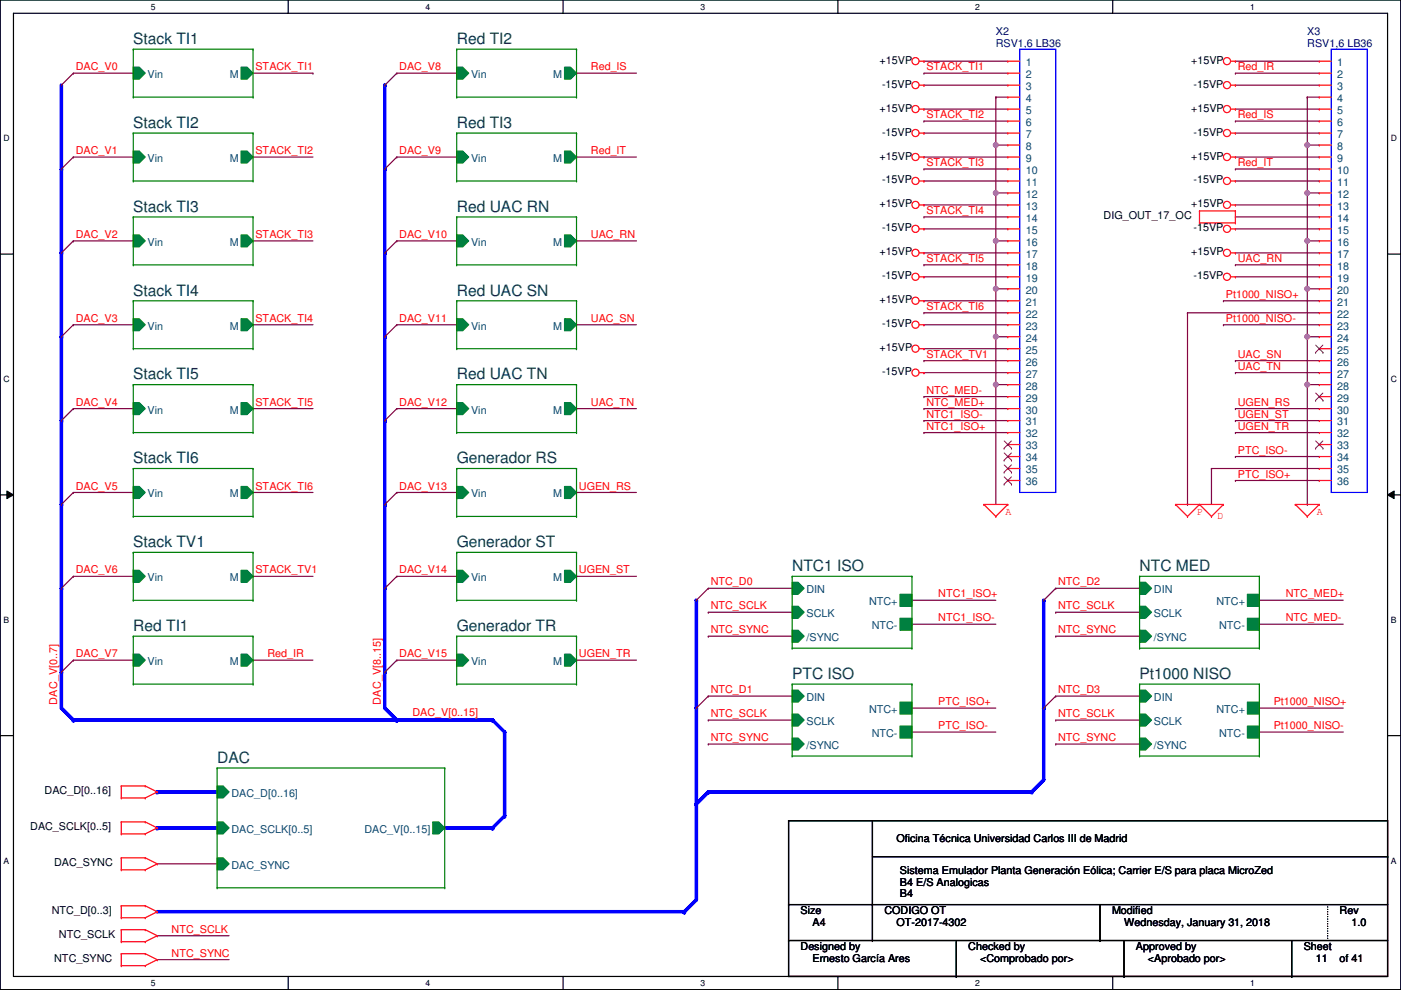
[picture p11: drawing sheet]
<svg xmlns="http://www.w3.org/2000/svg" width="297mm" height="210mm" viewBox="0 0 297 210" stroke-linecap="round" stroke-linejoin="round" font-family="sans-serif">
<defs><g id="words">
<g font-size="3.3" fill="#004040">
<text x="28.3" y="9.3">Stack TI1</text>
<text x="96.8" y="9.3">Red TI2</text>
<text x="28.3" y="27.1">Stack TI2</text>
<text x="96.8" y="27.1">Red TI3</text>
<text x="28.3" y="44.9">Stack TI3</text>
<text x="96.8" y="44.9">Red UAC RN</text>
<text x="28.3" y="62.7">Stack TI4</text>
<text x="96.8" y="62.7">Red UAC SN</text>
<text x="28.3" y="80.5">Stack TI5</text>
<text x="96.8" y="80.5">Red UAC TN</text>
<text x="28.3" y="98.2">Stack TI6</text>
<text x="96.8" y="98.2">Generador RS</text>
<text x="28.3" y="116">Stack TV1</text>
<text x="96.8" y="116">Generador ST</text>
<text x="168" y="121.1">NTC1 ISO</text>
<text x="241.6" y="121.1">NTC MED</text>
<text x="28.3" y="133.8">Red TI1</text>
<text x="96.8" y="133.8">Generador TR</text>
<text x="168" y="144">PTC ISO</text>
<text x="241.6" y="144">Pt1000 NISO</text>
<text x="46" y="161.7">DAC</text>
</g>
<g font-size="2.3" fill="#000080">
<text x="211.1" y="7.4">X2</text>
<text x="211.1" y="9.9">RSV1,6 LB36</text>
<text x="277.2" y="7.4">X3</text>
<text x="277.2" y="9.9">RSV1,6 LB36</text>
</g>
<g font-size="2.3" fill="#f00">
<text x="16.1" y="14.9">DAC_V0</text>
<text x="54.2" y="14.9">STACK_TI1</text>
<text x="84.6" y="14.9">DAC_V8</text>
<text x="125.3" y="14.9">Red_IS</text>
<text x="196.4" y="14.9">STACK_TI1</text>
<text x="262.4" y="14.9">Red_IR</text>
<text x="196.4" y="25.1">STACK_TI2</text>
<text x="262.4" y="25.1">Red_IS</text>
<text x="16.1" y="32.7">DAC_V1</text>
<text x="54.2" y="32.7">STACK_TI2</text>
<text x="84.6" y="32.7">DAC_V9</text>
<text x="125.3" y="32.7">Red_IT</text>
<text x="196.4" y="35.2">STACK_TI3</text>
<text x="262.4" y="35.2">Red_IT</text>
<text x="196.4" y="45.4">STACK_TI4</text>
<text x="16.1" y="50.5">DAC_V2</text>
<text x="54.2" y="50.5">STACK_TI3</text>
<text x="84.6" y="50.5">DAC_V10</text>
<text x="125.3" y="50.5">UAC_RN</text>
<text x="196.4" y="55.5">STACK_TI5</text>
<text x="262.4" y="55.5">UAC_RN</text>
<text x="196.4" y="65.7">STACK_TI6</text>
<text x="259.9" y="63.2">Pt1000_NISO+</text>
<text x="16.1" y="68.2">DAC_V3</text>
<text x="54.2" y="68.2">STACK_TI4</text>
<text x="84.6" y="68.2">DAC_V11</text>
<text x="125.3" y="68.2">UAC_SN</text>
<text x="259.9" y="68.2">Pt1000_NISO-</text>
<text x="196.4" y="75.9">STACK_TV1</text>
<text x="262.4" y="75.9">UAC_SN</text>
<text x="196.4" y="83.5">NTC_MED-</text>
<text x="262.4" y="78.4">UAC_TN</text>
<text x="16.1" y="86">DAC_V4</text>
<text x="54.2" y="86">STACK_TI5</text>
<text x="84.6" y="86">DAC_V12</text>
<text x="125.3" y="86">UAC_TN</text>
<text x="196.4" y="86">NTC_MED+</text>
<text x="196.4" y="88.6">NTC1_ISO-</text>
<text x="262.4" y="88.6">UGEN_ST</text>
<text x="262.4" y="86">UGEN_RS</text>
<text x="196.4" y="91.1">NTC1_ISO+</text>
<text x="262.4" y="91.1">UGEN_TR</text>
<text x="262.4" y="101.3">PTC_ISO+</text>
<text x="262.4" y="96.2">PTC_ISO-</text>
<text x="16.1" y="103.8">DAC_V5</text>
<text x="54.2" y="103.8">STACK_TI6</text>
<text x="84.6" y="103.8">DAC_V13</text>
<text x="122.7" y="103.8">UGEN_RS</text>
<text x="213.2" y="109.3">A</text>
<text x="253.8" y="109.3">P</text>
<text x="258.1" y="110">D</text>
<text x="279.2" y="109.3">A</text>
<text x="16.1" y="121.6">DAC_V6</text>
<text x="54.2" y="121.6">STACK_TV1</text>
<text x="84.6" y="121.6">DAC_V14</text>
<text x="122.7" y="121.6">UGEN_ST</text>
<text x="150.7" y="124.1">NTC_D0</text>
<text x="224.3" y="124.1">NTC_D2</text>
<text x="150.7" y="129.2">NTC_SCLK</text>
<text x="198.9" y="126.7">NTC1_ISO+</text>
<text x="198.9" y="131.7">NTC1_ISO-</text>
<text x="224.3" y="129.2">NTC_SCLK</text>
<text x="272.6" y="126.7">NTC_MED+</text>
<text x="272.6" y="131.7">NTC_MED-</text>
<text x="150.7" y="134.3">NTC_SYNC</text>
<text x="224.3" y="134.3">NTC_SYNC</text>
<text x="16.1" y="139.4">DAC_V7</text>
<text x="56.7" y="139.4">Red_IR</text>
<text x="84.6" y="139.4">DAC_V15</text>
<text x="122.7" y="139.4">UGEN_TR</text>
<text x="12.1" y="149.4" transform="rotate(-90 12.1 149.4)">DAC_V[0..7]</text>
<text x="80.7" y="149.4" transform="rotate(-90 80.7 149.4)">DAC_V[8..15]</text>
<text x="150.7" y="147">NTC_D1</text>
<text x="198.9" y="149.5">PTC_ISO+</text>
<text x="224.3" y="147">NTC_D3</text>
<text x="270.1" y="149.5">Pt1000_NISO+</text>
<text x="87.4" y="151.8">DAC_V[0..15]</text>
<text x="150.7" y="152.1">NTC_SCLK</text>
<text x="198.9" y="154.6">PTC_ISO-</text>
<text x="224.3" y="152.1">NTC_SCLK</text>
<text x="270.1" y="154.6">Pt1000_NISO-</text>
<text x="150.7" y="157.1">NTC_SYNC</text>
<text x="224.3" y="157.1">NTC_SYNC</text>
<text x="36.4" y="197.8">NTC_SCLK</text>
<text x="36.4" y="202.9">NTC_SYNC</text>
</g>
<g font-size="2.3" fill="#004080">
<text x="31.3" y="16.6">Vin</text>
<text x="48.7" y="16.6">M</text>
<text x="99.9" y="16.6">Vin</text>
<text x="117.3" y="16.6">M</text>
<text x="217.5" y="14">1</text>
<text x="217.5" y="16.6">2</text>
<text x="283.5" y="14">1</text>
<text x="283.5" y="16.6">2</text>
<text x="217.5" y="19.1">3</text>
<text x="217.5" y="21.6">4</text>
<text x="283.5" y="19.1">3</text>
<text x="283.5" y="21.6">4</text>
<text x="217.5" y="24.2">5</text>
<text x="217.5" y="26.7">6</text>
<text x="217.5" y="29.3">7</text>
<text x="283.5" y="24.2">5</text>
<text x="283.5" y="26.7">6</text>
<text x="283.5" y="29.3">7</text>
<text x="31.3" y="34.3">Vin</text>
<text x="48.7" y="34.3">M</text>
<text x="99.9" y="34.3">Vin</text>
<text x="117.3" y="34.3">M</text>
<text x="217.5" y="31.8">8</text>
<text x="217.5" y="34.3">9</text>
<text x="283.5" y="31.8">8</text>
<text x="283.5" y="34.3">9</text>
<text x="217.5" y="36.9">10</text>
<text x="217.5" y="39.4">11</text>
<text x="217.5" y="42">12</text>
<text x="283.5" y="36.9">10</text>
<text x="283.5" y="39.4">11</text>
<text x="283.5" y="42">12</text>
<text x="217.5" y="44.5">13</text>
<text x="217.5" y="47">14</text>
<text x="283.5" y="44.5">13</text>
<text x="283.5" y="47">14</text>
<text x="31.3" y="52.1">Vin</text>
<text x="48.7" y="52.1">M</text>
<text x="99.9" y="52.1">Vin</text>
<text x="117.3" y="52.1">M</text>
<text x="217.5" y="49.6">15</text>
<text x="217.5" y="52.1">16</text>
<text x="283.5" y="49.6">15</text>
<text x="283.5" y="52.1">16</text>
<text x="217.5" y="54.7">17</text>
<text x="217.5" y="57.2">18</text>
<text x="217.5" y="59.7">19</text>
<text x="283.5" y="54.7">17</text>
<text x="283.5" y="57.2">18</text>
<text x="283.5" y="59.7">19</text>
<text x="217.5" y="62.3">20</text>
<text x="217.5" y="64.8">21</text>
<text x="283.5" y="62.3">20</text>
<text x="283.5" y="64.8">21</text>
<text x="31.3" y="69.9">Vin</text>
<text x="48.7" y="69.9">M</text>
<text x="99.9" y="69.9">Vin</text>
<text x="117.3" y="69.9">M</text>
<text x="217.5" y="67.4">22</text>
<text x="217.5" y="69.9">23</text>
<text x="283.5" y="67.4">22</text>
<text x="283.5" y="69.9">23</text>
<text x="217.5" y="72.4">24</text>
<text x="217.5" y="75">25</text>
<text x="217.5" y="77.5">26</text>
<text x="283.5" y="72.4">24</text>
<text x="283.5" y="75">25</text>
<text x="283.5" y="77.5">26</text>
<text x="217.5" y="80.1">27</text>
<text x="217.5" y="82.6">28</text>
<text x="283.5" y="80.1">27</text>
<text x="283.5" y="82.6">28</text>
<text x="31.3" y="87.7">Vin</text>
<text x="48.7" y="87.7">M</text>
<text x="99.9" y="87.7">Vin</text>
<text x="117.3" y="87.7">M</text>
<text x="217.5" y="85.1">29</text>
<text x="217.5" y="87.7">30</text>
<text x="283.5" y="85.1">29</text>
<text x="283.5" y="87.7">30</text>
<text x="217.5" y="90.2">31</text>
<text x="217.5" y="92.8">32</text>
<text x="217.5" y="95.3">33</text>
<text x="283.5" y="90.2">31</text>
<text x="283.5" y="92.8">32</text>
<text x="283.5" y="95.3">33</text>
<text x="217.5" y="97.8">34</text>
<text x="217.5" y="100.4">35</text>
<text x="283.5" y="97.8">34</text>
<text x="283.5" y="100.4">35</text>
<text x="31.3" y="105.5">Vin</text>
<text x="48.7" y="105.5">M</text>
<text x="99.9" y="105.5">Vin</text>
<text x="117.3" y="105.5">M</text>
<text x="217.5" y="102.9">36</text>
<text x="283.5" y="102.9">36</text>
<text x="31.3" y="123.2">Vin</text>
<text x="48.7" y="123.2">M</text>
<text x="99.9" y="123.2">Vin</text>
<text x="117.3" y="123.2">M</text>
<text x="171" y="125.8">DIN</text>
<text x="244.7" y="125.8">DIN</text>
<text x="171" y="130.9">SCLK</text>
<text x="184.3" y="128.3">NTC+</text>
<text x="244.7" y="130.9">SCLK</text>
<text x="257.9" y="128.3">NTC+</text>
<text x="171" y="135.9">/SYNC</text>
<text x="184.8" y="133.4">NTC-</text>
<text x="244.7" y="135.9">/SYNC</text>
<text x="258.5" y="133.4">NTC-</text>
<text x="31.3" y="141">Vin</text>
<text x="48.7" y="141">M</text>
<text x="99.9" y="141">Vin</text>
<text x="117.3" y="141">M</text>
<text x="171" y="148.6">DIN</text>
<text x="244.7" y="148.6">DIN</text>
<text x="171" y="153.7">SCLK</text>
<text x="184.3" y="151.2">NTC+</text>
<text x="244.7" y="153.7">SCLK</text>
<text x="257.9" y="151.2">NTC+</text>
<text x="171" y="158.8">/SYNC</text>
<text x="184.8" y="156.3">NTC-</text>
<text x="244.7" y="158.8">/SYNC</text>
<text x="258.5" y="156.3">NTC-</text>
<text x="49.1" y="169">DAC_D[0..16]</text>
<text x="49.1" y="176.6">DAC_SCLK[0..5]</text>
<text x="77.3" y="176.6">DAC_V[0..15]</text>
<text x="49.1" y="184.2">DAC_SYNC</text>
</g>
<g font-size="2.3">
<text x="186.5" y="13.5">+15VP</text>
<text x="252.5" y="13.5">+15VP</text>
<text x="186.5" y="23.7">+15VP</text>
<text x="187" y="18.6">-15VP</text>
<text x="252.5" y="23.7">+15VP</text>
<text x="253" y="18.6">-15VP</text>
<text x="187" y="28.7">-15VP</text>
<text x="253" y="28.7">-15VP</text>
<text x="186.5" y="33.8">+15VP</text>
<text x="252.5" y="33.8">+15VP</text>
<text x="187" y="38.9">-15VP</text>
<text x="253" y="38.9">-15VP</text>
<text x="186.5" y="44">+15VP</text>
<text x="234" y="46.5">DIG_OUT_17_OC</text>
<text x="252.5" y="44">+15VP</text>
<text x="187" y="49.1">-15VP</text>
<text x="253" y="49.1">-15VP</text>
<text x="186.5" y="54.1">+15VP</text>
<text x="187" y="59.2">-15VP</text>
<text x="252.5" y="54.1">+15VP</text>
<text x="253" y="59.2">-15VP</text>
<text x="186.5" y="64.3">+15VP</text>
<text x="187" y="69.4">-15VP</text>
<text x="186.5" y="74.5">+15VP</text>
<text x="187" y="79.5">-15VP</text>
<text x="9.5" y="168.4">DAC_D[0..16]</text>
<text x="6.4" y="176.1">DAC_SCLK[0..5]</text>
<text x="190.1" y="178.6">Oficina Técnica Universidad Carlos III de Madrid</text>
<text x="11.5" y="183.7">DAC_SYNC</text>
<text x="190.8" y="185.2">Sistema Emulador Planta Generación Eólica; Carrier E/S para placa MicroZed</text>
<text x="190.8" y="190.3">B4</text>
<text x="190.8" y="187.7">B4 E/S Analogicas</text>
<text x="11" y="193.8">NTC_D[0..3]</text>
<text x="169.7" y="193.8">Size</text>
<text x="172.3" y="196.4">A4</text>
<text x="187.5" y="193.8">CODIGO OT</text>
<text x="190.1" y="196.4">OT-2017-4302</text>
<text x="235.8" y="193.8">Modified</text>
<text x="238.3" y="196.4">Wednesday, January 31, 2018</text>
<text x="284" y="193.8">Rev</text>
<text x="286.6" y="196.4">1.0</text>
<text x="12.5" y="198.9">NTC_SCLK</text>
<text x="169.7" y="201.5">Designed by</text>
<text x="205.3" y="201.5">Checked by</text>
<text x="240.9" y="201.5">Approved by</text>
<text x="276.4" y="201.5">Sheet</text>
<text x="11.5" y="204">NTC_SYNC</text>
<text x="172.3" y="204">Ernesto García Ares</text>
<text x="207.8" y="204">&lt;Comprobado por&gt;</text>
<text x="243.4" y="204">&lt;Aprobado por&gt;</text>
<text x="279" y="204">11</text>
<text x="284" y="204">of 41</text>
</g>
<g font-size="1.8">
<text x="32" y="2">5</text>
<text x="90.2" y="2">4</text>
<text x="148.5" y="2">3</text>
<text x="206.8" y="2">2</text>
<text x="265" y="2">1</text>
<text x=".8" y="30">D</text>
<text x="294.9" y="30">D</text>
<text x=".8" y="81">C</text>
<text x="294.9" y="81">C</text>
<text x=".8" y="132.1">B</text>
<text x="294.9" y="132.1">B</text>
<text x=".8" y="183.1">A</text>
<text x="294.9" y="183.1">A</text>
<text x="32" y="209">5</text>
<text x="90.2" y="209">4</text>
<text x="148.5" y="209">3</text>
<text x="206.8" y="209">2</text>
<text x="265" y="209">1</text>
</g>
</g></defs>
<path d="M.1 0h296.9v209.8h-296.9zM2.9 2.8h291.3v204.2h-291.3z" fill="none" stroke="#000" stroke-width=".25"/>
<g fill="#fff">
<path d="M32 .4h1v2h-1z"/>
<path d="M32 207.4h1v2h-1z"/>
</g>
<path d="M61.1 0v2.8M61.1 207v2.8" fill="none" stroke="#000" stroke-width=".25"/>
<g fill="#fff">
<path d="M90.2 .4h1v2h-1z"/>
<path d="M90.2 207.4h1v2h-1z"/>
</g>
<path d="M119.4 0v2.8M119.4 207v2.8" fill="none" stroke="#000" stroke-width=".25"/>
<g fill="#fff">
<path d="M148.5 .4h1v2h-1z"/>
<path d="M148.5 207.4h1v2h-1z"/>
</g>
<path d="M177.6 0v2.8M177.6 207v2.8" fill="none" stroke="#000" stroke-width=".25"/>
<g fill="#fff">
<path d="M206.8 .4h1v2h-1z"/>
<path d="M206.8 207.4h1v2h-1z"/>
</g>
<path d="M235.9 0v2.8M235.9 207v2.8" fill="none" stroke="#000" stroke-width=".25"/>
<g fill="#fff">
<path d="M265 .4h1v2h-1z"/>
<path d="M265 207.4h1v2h-1z"/>
<path d="M.8 28.3h1.2v2.1h-1.2z"/>
<path d="M294.9 28.3h1.3v2.1h-1.3z"/>
<path d="M.8 79.4h1.2v2h-1.2z"/>
<path d="M294.9 79.4h1.3v2h-1.3z"/>
</g>
<path d="M.1 53.9h2.8M294.2 53.9h2.8" fill="none" stroke="#000" stroke-width=".25"/>
<g fill="#fff">
<path d="M.8 130.5h1.2v2h-1.2z"/>
<path d="M294.9 130.5h1.2v2h-1.2z"/>
</g>
<path d="M.1 104.9h2.8M294.2 104.9h2.8" fill="none" stroke="#000" stroke-width=".25"/>
<path d="M1.5 104.1l1.4 .8-1.4 .8zM294.2 104.9l1.4-.8v1.6z" fill="#000"/>
<path d="M1.5 104.1l1.4 .8-1.4 .8zM294.2 104.9l1.4-.8v1.6z" fill="none" stroke="#000" stroke-width=".21"/>
<g fill="#fff">
<path d="M.8 181.5h1.2v2h-1.2z"/>
<path d="M294.9 181.5h1.2v2h-1.2z"/>
</g>
<path d="M.1 156h2.8M294.2 156h2.8" fill="none" stroke="#000" stroke-width=".25"/>
<g fill="none" stroke="#800040" stroke-width=".25">
<path d="M195.9 13h.1M195.9 15.5h.1M195.9 18.1h.1M195.9 15.5h17.8M195.9 13h17.8M195.9 18.1h17.8M261.9 15.5h.1M261.9 15.5h17.8M195.9 25.7h.1M195.9 23.1h.1M195.9 33.3h.1M195.9 35.8h.1"/>
<path d="M195.9 28.2h.1M195.9 38.4h.1M195.9 35.8h17.8M195.9 25.7h17.8M195.9 23.1h17.8M195.9 33.3h17.8M195.9 28.2h17.8M195.9 38.4h17.8M211.1 20.6h.1M211.1 20.6h2.6M211.1 20.6v10.2M261.9 35.8h.1"/>
<path d="M261.9 25.7h.1M261.9 35.8h17.8M261.9 25.7h17.8M195.9 46h.1M195.9 43.5h.1M195.9 53.6h.1M195.9 56.2h.1M195.9 48.5h.1M195.9 58.7h.1M195.9 46h17.8M195.9 43.5h17.8M195.9 53.6h17.8"/>
<path d="M195.9 56.2h17.8M195.9 48.5h17.8M195.9 58.7h17.8M195.9 66.3h.1M195.9 76.5h.1M195.9 63.8h.1M195.9 73.9h.1M195.9 68.9h.1M195.9 79h.1M195.9 66.3h17.8M195.9 76.5h17.8M195.9 63.8h17.8"/>
<path d="M195.9 73.9h17.8M195.9 68.9h17.8M195.9 79h17.8"/>
</g>
<circle cx="211.1" cy="30.7" r=".5" fill="#f0f"/>
<circle cx="211.1" cy="30.7" r=".5" fill="none" stroke="#f0f" stroke-width=".25"/>
<path d="M211.1 30.8h.1M211.1 30.8h2.6M211.1 30.8v20.3M211.1 40.9h.1M211.1 40.9h2.6" fill="none" stroke="#800040" stroke-width=".25"/>
<circle cx="211.1" cy="40.9" r=".5" fill="#f0f"/>
<circle cx="211.1" cy="40.9" r=".5" fill="none" stroke="#f0f" stroke-width=".25"/>
<path d="M211.1 51.1h.1M211.1 51.1h2.6M211.1 51.1v10.1" fill="none" stroke="#800040" stroke-width=".25"/>
<circle cx="211.1" cy="61.2" r=".5" fill="#f0f"/>
<circle cx="211.1" cy="61.2" r=".5" fill="none" stroke="#f0f" stroke-width=".25"/>
<circle cx="211.1" cy="51.1" r=".5" fill="#f0f"/>
<circle cx="211.1" cy="51.1" r=".5" fill="none" stroke="#f0f" stroke-width=".25"/>
<path d="M211.1 61.2h.1M211.1 71.4h.1M211.1 61.2h2.6M211.1 61.2v20.4M211.1 71.4h2.6" fill="none" stroke="#800040" stroke-width=".25"/>
<circle cx="211.1" cy="81.5" r=".5" fill="#f0f"/>
<circle cx="211.1" cy="81.5" r=".5" fill="none" stroke="#f0f" stroke-width=".25"/>
<circle cx="211.1" cy="71.4" r=".5" fill="#f0f"/>
<circle cx="211.1" cy="71.4" r=".5" fill="none" stroke="#f0f" stroke-width=".25"/>
<g fill="none" stroke="#800040" stroke-width=".25">
<path d="M261.9 13h.1M261.9 18.1h.1M261.9 13h17.8M261.9 18.1h17.8M261.9 23.1h.1M261.9 33.3h.1M261.9 28.2h.1M261.9 38.4h.1M261.9 23.1h17.8M261.9 33.3h17.8M261.9 28.2h17.8M261.9 38.4h17.8"/>
<path d="M277.2 20.6h.1M277.2 20.6h2.5M277.2 20.6v10.2M261.9 43.5h.1M261.9 43.5h17.8"/>
</g>
<circle cx="277.2" cy="30.7" r=".5" fill="#f0f"/>
<circle cx="277.2" cy="30.7" r=".5" fill="none" stroke="#f0f" stroke-width=".25"/>
<path d="M277.2 30.8h.1M277.2 30.8h2.5M277.2 30.8v20.3M277.2 40.9h.1M277.2 51.1h.1M277.2 40.9h2.5" fill="none" stroke="#800040" stroke-width=".25"/>
<circle cx="277.2" cy="40.9" r=".5" fill="#f0f"/>
<circle cx="277.2" cy="40.9" r=".5" fill="none" stroke="#f0f" stroke-width=".25"/>
<path d="M277.2 51.1v10.1M277.2 61.2h.1" fill="none" stroke="#800040" stroke-width=".25"/>
<circle cx="277.2" cy="51.1" r=".5" fill="#f0f"/>
<circle cx="277.2" cy="51.1" r=".5" fill="none" stroke="#f0f" stroke-width=".25"/>
<circle cx="277.2" cy="61.2" r=".5" fill="#f0f"/>
<circle cx="277.2" cy="61.2" r=".5" fill="none" stroke="#f0f" stroke-width=".25"/>
<g fill="none" stroke="#800040" stroke-width=".25">
<path d="M53.7 15.5h12.7M66.4 15.5h.1M53.7 33.3h.1M53.7 33.3h12.7M122.2 33.3h.1M122.2 33.3h12.7M53.7 51.1h.1M53.7 51.1h12.7M53.7 68.9h.1M53.7 68.9h12.7M53.7 86.6h.1M53.7 86.6h12.7"/>
<path d="M53.7 104.4h.1M53.7 104.4h12.7M53.7 122.2h.1M53.7 122.2h12.7"/>
</g>
<path d="M81.6 18.1v17.7" fill="none" stroke="#00f" stroke-width=".76"/>
<circle cx="81.6" cy="18.1" r=".38" fill="#00f"/>
<path d="M81.6 35.8v17.8" fill="none" stroke="#00f" stroke-width=".76"/>
<circle cx="81.6" cy="35.8" r=".38" fill="#00f"/>
<path d="M13 18.1v17.7" fill="none" stroke="#00f" stroke-width=".76"/>
<circle cx="13" cy="35.8" r=".38" fill="#00f"/>
<path d="M13 53.6v17.8" fill="none" stroke="#00f" stroke-width=".76"/>
<circle cx="13" cy="53.6" r=".38" fill="#00f"/>
<path d="M13 71.4v17.8" fill="none" stroke="#00f" stroke-width=".76"/>
<circle cx="13" cy="71.4" r=".38" fill="#00f"/>
<path d="M13 89.2v17.8" fill="none" stroke="#00f" stroke-width=".76"/>
<circle cx="13" cy="89.2" r=".38" fill="#00f"/>
<path d="M13 107v17.7" fill="none" stroke="#00f" stroke-width=".76"/>
<circle cx="13" cy="107" r=".38" fill="#00f"/>
<path d="M13 124.7v17.8" fill="none" stroke="#00f" stroke-width=".76"/>
<circle cx="13" cy="124.7" r=".38" fill="#00f"/>
<g fill="none" stroke="#800040" stroke-width=".25">
<path d="M84.1 15.5h.1M84.1 15.5h12.7M122.2 15.5h.1M122.2 15.5h12.7M15.6 33.3h.1M15.6 33.3h12.7M84.1 33.3h.1M84.1 33.3h12.7M15.6 51.1h.1M15.6 51.1h12.7M84.1 51.1h.1M84.1 51.1h12.7"/>
<path d="M122.2 51.1h.1M122.2 51.1h12.7M15.6 68.9h.1M15.6 68.9h12.7M84.1 68.9h.1M84.1 68.9h12.7M122.2 68.9h.1M122.2 68.9h12.7M15.6 86.6h.1M15.6 86.6h12.7M84.1 86.6h.1M84.1 86.6h12.7"/>
<path d="M122.2 86.6h.1M122.2 86.6h12.7M195.9 84.1h.1M195.9 86.6h.1M195.9 84.1h17.8M195.9 86.6h17.8M211.1 81.6h.1M211.1 81.6h2.6M211.1 81.6v25.4M256.9 99.3h.1M256.9 99.3h22.8M256.9 99.3v7.7"/>
<path d="M277.2 81.6h.1M277.2 81.6h2.5M277.2 81.6v25.4M15.6 104.4h.1M15.6 104.4h12.7M84.1 104.4h.1M84.1 104.4h12.7M122.2 104.4h.1M122.2 104.4h12.7M277.2 107h.1M15.6 122.2h.1M15.6 140h.1"/>
<path d="M15.6 122.2h12.7M15.6 140h12.7M53.7 140h.1M53.7 140h12.7M84.1 122.2h.1M84.1 140h.1M84.1 122.2h12.7M84.1 140h12.7M122.2 140h.1M122.2 122.2h.1M122.2 122.2h12.7M122.2 140h12.7"/>
<path d="M193.4 127.3h.1M193.4 132.4h.1M193.4 127.3h17.7M193.4 132.4h17.7M267 127.3h.1M267 132.4h.1M267 127.3h17.8M267 132.4h17.8M193.4 150.1h.1M193.4 155.2h.1M193.4 150.1h17.7M193.4 155.2h17.7"/>
<path d="M267 150.1h.1M267 155.2h.1M267 150.1h17.8M267 155.2h17.8M33.3 183.2h.1M33.3 183.2h12.7"/>
</g>
<path d="M81.6 53.6v17.8" fill="none" stroke="#00f" stroke-width=".76"/>
<circle cx="81.6" cy="53.6" r=".38" fill="#00f"/>
<path d="M81.6 71.4v17.8" fill="none" stroke="#00f" stroke-width=".76"/>
<circle cx="81.6" cy="71.4" r=".38" fill="#00f"/>
<path d="M81.6 89.2v17.8" fill="none" stroke="#00f" stroke-width=".76"/>
<circle cx="81.6" cy="89.2" r=".38" fill="#00f"/>
<path d="M81.6 107v17.7" fill="none" stroke="#00f" stroke-width=".76"/>
<circle cx="81.6" cy="107" r=".38" fill="#00f"/>
<path d="M81.6 124.7v17.8" fill="none" stroke="#00f" stroke-width=".76"/>
<circle cx="81.6" cy="124.7" r=".38" fill="#00f"/>
<path d="M81.6 142.5v7.6" fill="none" stroke="#00f" stroke-width=".76"/>
<circle cx="81.6" cy="142.5" r=".38" fill="#00f"/>
<path d="M13 142.5v7.6" fill="none" stroke="#00f" stroke-width=".76"/>
<circle cx="13" cy="142.5" r=".38" fill="#00f"/>
<path d="M150.2 124.7h.1M150.2 129.8h.1M150.2 134.9h.1M150.2 124.7h17.8M150.2 129.8h17.8M150.2 134.9h17.8" fill="none" stroke="#800040" stroke-width=".25"/>
<path d="M33.3 167.9h12.7" fill="none" stroke="#00f" stroke-width=".76"/>
<circle cx="33.3" cy="167.9" r=".38" fill="#00f"/>
<path d="M33.3 175.5h12.7" fill="none" stroke="#00f" stroke-width=".76"/>
<circle cx="33.3" cy="175.5" r=".38" fill="#00f"/>
<g fill="none" stroke="#800040" stroke-width=".25">
<path d="M223.8 124.7h.1M223.8 129.8h.1M223.8 134.9h.1M223.8 124.7h17.8M223.8 129.8h17.8M223.8 134.9h17.8M150.2 147.6h.1M150.2 152.7h.1M150.2 157.8h.1M150.2 147.6h17.8M150.2 152.7h17.8M150.2 157.8h17.8"/>
<path d="M223.8 147.6h.1M223.8 152.7h.1M223.8 157.8h.1M223.8 147.6h17.8M223.8 152.7h17.8M223.8 157.8h17.8M33.3 198.4h.1M33.3 198.4h15.3M33.3 203.5h.1M33.3 203.5h15.3"/>
</g>
<path d="M33.3 193.3h111.8" fill="none" stroke="#00f" stroke-width=".76"/>
<circle cx="145.1" cy="193.3" r=".38" fill="#00f"/>
<path d="M147.6 127.3v22.8" fill="none" stroke="#00f" stroke-width=".76"/>
<circle cx="147.6" cy="127.3" r=".38" fill="#00f"/>
<path d="M147.6 150.1v20.4" fill="none" stroke="#00f" stroke-width=".76"/>
<circle cx="147.6" cy="150.1" r=".38" fill="#00f"/>
<path d="M147.6 170.5v20.3" fill="none" stroke="#00f" stroke-width=".76"/>
<circle cx="147.6" cy="170.5" r=".38" fill="#00f"/>
<path d="M150.2 167.9h68.6" fill="none" stroke="#00f" stroke-width=".76"/>
<circle cx="150.2" cy="167.9" r=".38" fill="#00f"/>
<path d="M221.3 127.3v22.8" fill="none" stroke="#00f" stroke-width=".76"/>
<circle cx="221.3" cy="127.3" r=".38" fill="#00f"/>
<path d="M221.3 150.1v15.3" fill="none" stroke="#00f" stroke-width=".76"/>
<circle cx="221.3" cy="150.1" r=".38" fill="#00f"/>
<g fill="none" stroke="#800040" stroke-width=".25">
<path d="M261.9 56.2h.1M261.9 46h.1M261.9 48.5h.1M261.9 53.6h.1M261.9 58.7h.1M261.9 56.2h17.8M261.9 46h17.8M261.9 48.5h17.8M261.9 53.6h17.8M261.9 58.7h17.8M277.2 51.1h.1M277.2 51.1h2.5"/>
<path d="M259.4 63.8h.1M259.4 68.9h.1M259.4 63.8h20.3M259.4 68.9h20.3M261.9 79h.1M261.9 76.5h.1M261.9 79h17.8M261.9 76.5h17.8M277.2 61.2h.1M277.2 71.4h.1M277.2 61.2h2.5M277.2 71.4h2.5"/>
<path d="M277.2 71.4v10.2M195.9 89.2h.1M195.9 91.7h.1M195.9 89.2h17.8M195.9 91.7h17.8M261.9 91.7h.1M261.9 89.2h.1M261.9 86.6h.1M261.9 89.2h17.8M261.9 91.7h17.8M261.9 86.6h17.8M277.2 81.6h.1"/>
</g>
<circle cx="277.2" cy="71.4" r=".5" fill="#f0f"/>
<circle cx="277.2" cy="71.4" r=".5" fill="none" stroke="#f0f" stroke-width=".25"/>
<circle cx="277.2" cy="81.5" r=".5" fill="#f0f"/>
<circle cx="277.2" cy="81.5" r=".5" fill="none" stroke="#f0f" stroke-width=".25"/>
<path d="M15.6 15.5h.1M15.6 15.5h12.7M251.8 66.3h.1M251.8 66.3h27.9M251.8 66.3v40.7M277.2 71.4h.1M277.2 61.2v10.2M261.9 96.8h.1M261.9 96.8h17.8M251.8 107h.1M261.9 101.9h.1M261.9 101.9h17.8" fill="none" stroke="#800040" stroke-width=".25"/>
<path d="M15.6 152.7h68.5" fill="none" stroke="#00f" stroke-width=".76"/>
<circle cx="84.1" cy="152.7" r=".38" fill="#00f"/>
<path d="M94.3 175.5h10.2" fill="none" stroke="#00f" stroke-width=".76"/>
<circle cx="104.5" cy="175.5" r=".38" fill="#00f"/>
<path d="M84.1 152.7h20.4" fill="none" stroke="#00f" stroke-width=".76"/>
<circle cx="104.5" cy="152.7" r=".38" fill="#00f"/>
<path d="M104.5 152.7l2.5 2.5" fill="none" stroke="#00f" stroke-width=".76"/>
<circle cx="107" cy="155.2" r=".38" fill="#00f"/>
<path d="M107 155.2v17.8" fill="none" stroke="#00f" stroke-width=".76"/>
<circle cx="107" cy="173" r=".38" fill="#00f"/>
<path d="M107 173l-2.5 2.5" fill="none" stroke="#00f" stroke-width=".76"/>
<circle cx="104.5" cy="175.5" r=".38" fill="#00f"/>
<path d="M13 35.8v17.8" fill="none" stroke="#00f" stroke-width=".76"/>
<circle cx="13" cy="53.6" r=".38" fill="#00f"/>
<g fill="none" stroke="#f00" stroke-width=".25">
<path d="M194.9 13h1M194.9 18.1h1M195.9 13h.1M195.9 18.1h.1M260.9 13h1M260.9 18.1h1M261.9 13h.1M261.9 18.1h.1M194.9 23.1h1M194.9 33.3h1M194.9 28.2h1M194.9 38.4h1"/>
<path d="M195.9 23.1h.1M195.9 33.3h.1M195.9 28.2h.1M195.9 38.4h.1M260.9 23.1h1M260.9 33.3h1M260.9 28.2h1M260.9 38.4h1M261.9 23.1h.1M261.9 33.3h.1M261.9 28.2h.1M261.9 38.4h.1"/>
<path d="M194.9 43.5h1M194.9 53.6h1M194.9 48.5h1M194.9 58.7h1M195.9 43.5h.1M195.9 53.6h.1M195.9 48.5h.1M195.9 58.7h.1M254.3 47.3h.1M254.3 44.7h.1M254.3 44.7h7.6M254.3 47.3h7.6"/>
<path d="M254.3 44.7v2.6M260.9 43.5h1M260.9 53.6h1M260.9 48.5h1M260.9 58.7h1M261.9 44.7h.1M261.9 47.3h.1M261.9 43.5h.1M261.9 48.5h.1M261.9 53.6h.1M261.9 58.7h.1M261.9 44.7v2.6"/>
<path d="M194.9 63.8h1M194.9 73.9h1M194.9 68.9h1M194.9 79h1M195.9 63.8h.1M195.9 73.9h.1M195.9 68.9h.1M195.9 79h.1M208.6 107h.1M208.6 107h5.1M208.6 107l2.5 2.5M211.1 109.5h.1"/>
<path d="M213.7 107h.1M213.7 107l-2.6 2.5M249.2 107h.1M249.2 107h10.2M249.2 107l2.6 2.5M251.8 109.5h.1M254.3 107h.1M254.3 107l2.6 2.5M254.3 107l-2.5 2.5M256.9 109.5h.1M259.4 107h.1M259.4 107l-2.5 2.5"/>
<path d="M274.6 107h.1M274.6 107h5.1M274.6 107l2.6 2.5M277.2 109.5h.1M279.7 107h.1M279.7 107l-2.5 2.5M25.7 176.8h.1M25.7 174.3h.1M25.7 169.2h.1M25.7 166.6h.1M25.7 166.6v2.6M25.7 174.3v2.5"/>
<path d="M25.7 174.3h5.1M25.7 176.8h5.1M25.7 166.6h5.1M25.7 169.2h5.1M30.8 174.3h.1M30.8 176.8h.1M30.8 166.6h.1M30.8 169.2h.1M30.8 174.3l2.5 1.2M30.8 166.6l2.5 1.3M33.3 175.5h.1M33.3 167.9h.1"/>
<path d="M33.3 175.5l-2.5 1.3M33.3 167.9l-2.5 1.3M25.7 199.7h.1M25.7 197.1h.1M25.7 194.6h.1M25.7 192h.1M25.7 184.4h.1M25.7 181.9h.1M25.7 197.1h5.1M25.7 199.7h5.1M25.7 181.9v2.5M25.7 192v2.6"/>
<path d="M25.7 197.1v2.6M25.7 192h5.1M25.7 194.6h5.1M25.7 181.9h5.1M25.7 184.4h5.1M30.8 197.1h.1M30.8 199.7h.1M30.8 192h.1M30.8 194.6h.1M30.8 181.9h.1M30.8 184.4h.1M30.8 197.1l2.5 1.3"/>
<path d="M30.8 192l2.5 1.3M30.8 181.9l2.5 1.3M33.3 198.4h.1M33.3 193.3h.1M33.3 183.2h.1M33.3 198.4l-2.5 1.3M33.3 193.3l-2.5 1.3M33.3 183.2l-2.5 1.2M25.7 204.7h.1M25.7 202.2h.1M25.7 202.2v2.5M25.7 202.2h5.1"/>
<path d="M25.7 204.7h5.1M30.8 202.2h.1M30.8 204.7h.1M30.8 202.2l2.5 1.3M33.3 203.5h.1M33.3 203.5l-2.5 1.2"/>
<circle cx="194.1" cy="13" r=".76"/>
<circle cx="194.1" cy="18" r=".76"/>
<circle cx="260.1" cy="18" r=".76"/>
<circle cx="260.1" cy="13" r=".76"/>
<circle cx="194.1" cy="33.3" r=".76"/>
<circle cx="194.1" cy="38.4" r=".76"/>
<circle cx="194.1" cy="28.2" r=".76"/>
<circle cx="194.1" cy="23.1" r=".76"/>
<circle cx="260.1" cy="28.2" r=".76"/>
<circle cx="260.1" cy="38.4" r=".76"/>
<circle cx="260.1" cy="23.1" r=".76"/>
<circle cx="260.1" cy="33.3" r=".76"/>
<circle cx="194.1" cy="43.4" r=".76"/>
<circle cx="194.1" cy="53.6" r=".76"/>
<circle cx="194.1" cy="48.5" r=".76"/>
<circle cx="194.1" cy="58.7" r=".76"/>
<circle cx="260.1" cy="58.7" r=".76"/>
<circle cx="260.1" cy="48.5" r=".76"/>
<circle cx="260.1" cy="53.6" r=".76"/>
<circle cx="260.1" cy="43.4" r=".76"/>
<circle cx="194.1" cy="73.9" r=".76"/>
<circle cx="194.1" cy="68.8" r=".76"/>
<circle cx="194.1" cy="79" r=".76"/>
<circle cx="194.1" cy="63.8" r=".76"/>
</g>
<g fill="none" stroke="#800040" stroke-width=".25">
<path d="M13 18.1h.1M15.6 15.5l-2.6 2.6M81.6 18.1h.1M84.1 15.5l-2.5 2.6M13 35.8h.1M15.6 33.3l-2.6 2.5M81.6 35.8h.1M84.1 33.3l-2.5 2.5M13 53.6h.1M15.6 51.1l-2.6 2.5M81.6 53.6h.1M84.1 51.1l-2.5 2.5"/>
<path d="M13 71.4h.1M15.6 68.9l-2.6 2.5M81.6 71.4h.1M84.1 68.9l-2.5 2.5M13 89.2h.1M15.6 86.6l-2.6 2.6M81.6 89.2h.1M84.1 86.6l-2.5 2.6M13 107h.1M15.6 104.4l-2.6 2.6M81.6 107h.1M84.1 104.4l-2.5 2.6"/>
<path d="M13 124.7h.1M15.6 122.2l-2.6 2.5M15.6 140l-2.6 2.5M81.6 124.7h.1M84.1 122.2l-2.5 2.5M84.1 140l-2.5 2.5M13 142.5h.1M81.6 142.5h.1"/>
</g>
<path d="M147.6 190.8l-2.5 2.5" fill="none" stroke="#00f" stroke-width=".76"/>
<circle cx="145.1" cy="193.3" r=".38" fill="#00f"/>
<path d="M147.6 127.3h.1M150.2 124.7l-2.6 2.6M147.6 150.1h.1M150.2 147.6l-2.6 2.5" fill="none" stroke="#800040" stroke-width=".25"/>
<path d="M150.2 167.9l-2.6 2.6" fill="none" stroke="#00f" stroke-width=".76"/>
<circle cx="147.6" cy="170.5" r=".38" fill="#00f"/>
<path d="M221.3 165.4l-2.5 2.5" fill="none" stroke="#00f" stroke-width=".76"/>
<circle cx="218.8" cy="167.9" r=".38" fill="#00f"/>
<path d="M221.3 127.3h.1M223.8 124.7l-2.5 2.6M221.3 150.1h.1M223.8 147.6l-2.5 2.5" fill="none" stroke="#800040" stroke-width=".25"/>
<path d="M81.6 150.1l2.5 2.6" fill="none" stroke="#00f" stroke-width=".76"/>
<circle cx="84.1" cy="152.7" r=".38" fill="#00f"/>
<path d="M13 150.1l2.6 2.6" fill="none" stroke="#00f" stroke-width=".76"/>
<circle cx="15.6" cy="152.7" r=".38" fill="#00f"/>
<g fill="none" stroke="#000" stroke-width=".25">
<path d="M167.2 174h127v33h-127zM185 174v25.4M167.2 199.4h.1M167.2 191.8h.1M167.2 199.4h127M167.2 191.8h127M185 199.4h.1M185 191.8h.1M185 181.6h109.2M202.8 199.4v7.6M233.2 199.4h.1M233.2 191.8v7.6"/>
<path d="M238.3 199.4v7.6M273.9 199.4v7.6M294.2 181.6h.1M202.8 207h.1M238.3 207h.1M273.9 207h.1"/>
</g>
<path d="M281.5 191.8v7.6M281.5 199.4h.1" fill="none" stroke="#000" stroke-width=".25" stroke-dasharray="0 .5"/>
<path d="M119.7 138.7h1.3l1.2 1.3-1.2 1.2h-1.3z" fill-rule="evenodd" fill="#008040"/>
<path d="M119.7 138.7h1.3l1.2 1.3-1.2 1.2h-1.3z" fill="none" stroke="#008040" stroke-width=".25"/>
<path d="M96.8 138.7h1.3l1.3 1.3-1.3 1.2h-1.3z" fill-rule="evenodd" fill="#008040"/>
<path d="M96.8 138.7h1.3l1.3 1.3-1.3 1.2h-1.3z" fill="none" stroke="#008040" stroke-width=".25"/>
<path d="M96.8 134.9h.1M96.8 134.9h25.4M96.8 134.9v10.2M122.2 134.9h.1M122.2 134.9v10.2M96.8 145.1h.1M96.8 145.1h25.4M122.2 145.1h.1" fill="none" stroke="#008000" stroke-width=".25"/>
<path d="M51.1 14.2h1.3l1.3 1.3-1.3 1.3h-1.3z" fill-rule="evenodd" fill="#008040"/>
<path d="M51.1 14.2h1.3l1.3 1.3-1.3 1.3h-1.3z" fill="none" stroke="#008040" stroke-width=".25"/>
<path d="M28.3 14.2h1.2l1.3 1.3-1.3 1.3h-1.2z" fill-rule="evenodd" fill="#008040"/>
<path d="M28.3 14.2h1.2l1.3 1.3-1.3 1.3h-1.2z" fill="none" stroke="#008040" stroke-width=".25"/>
<path d="M28.3 10.4h.1M28.3 10.4h25.4M28.3 10.4v10.2M53.7 10.4h.1M53.7 10.4v10.2M28.3 20.6h.1M28.3 20.6h25.4M53.7 20.6h.1" fill="none" stroke="#008000" stroke-width=".25"/>
<path d="M51.1 32h1.3l1.3 1.3-1.3 1.3h-1.3z" fill-rule="evenodd" fill="#008040"/>
<path d="M51.1 32h1.3l1.3 1.3-1.3 1.3h-1.3z" fill="none" stroke="#008040" stroke-width=".25"/>
<path d="M28.3 32h1.2l1.3 1.3-1.3 1.3h-1.2z" fill-rule="evenodd" fill="#008040"/>
<path d="M28.3 32h1.2l1.3 1.3-1.3 1.3h-1.2z" fill="none" stroke="#008040" stroke-width=".25"/>
<path d="M28.3 38.4h.1M28.3 28.2h.1M28.3 28.2h25.4M28.3 38.4h25.4M28.3 28.2v10.2M53.7 28.2h.1M53.7 38.4h.1M53.7 28.2v10.2" fill="none" stroke="#008000" stroke-width=".25"/>
<path d="M51.1 49.8h1.3l1.3 1.3-1.3 1.2h-1.3z" fill-rule="evenodd" fill="#008040"/>
<path d="M51.1 49.8h1.3l1.3 1.3-1.3 1.2h-1.3z" fill="none" stroke="#008040" stroke-width=".25"/>
<path d="M28.3 49.8h1.2l1.3 1.3-1.3 1.2h-1.2z" fill-rule="evenodd" fill="#008040"/>
<path d="M28.3 49.8h1.2l1.3 1.3-1.3 1.2h-1.2z" fill="none" stroke="#008040" stroke-width=".25"/>
<path d="M28.3 56.2h.1M28.3 46h.1M28.3 46h25.4M28.3 56.2h25.4M28.3 46v10.2M53.7 46h.1M53.7 56.2h.1M53.7 46v10.2" fill="none" stroke="#008000" stroke-width=".25"/>
<path d="M119.7 14.2h1.3l1.2 1.3-1.2 1.3h-1.3z" fill-rule="evenodd" fill="#008040"/>
<path d="M119.7 14.2h1.3l1.2 1.3-1.2 1.3h-1.3z" fill="none" stroke="#008040" stroke-width=".25"/>
<path d="M96.8 14.2h1.3l1.3 1.3-1.3 1.3h-1.3z" fill-rule="evenodd" fill="#008040"/>
<path d="M96.8 14.2h1.3l1.3 1.3-1.3 1.3h-1.3z" fill="none" stroke="#008040" stroke-width=".25"/>
<path d="M96.8 10.4h.1M96.8 10.4h25.4M96.8 10.4v10.2M122.2 10.4h.1M122.2 10.4v10.2M96.8 20.6h.1M96.8 20.6h25.4M122.2 20.6h.1" fill="none" stroke="#008000" stroke-width=".25"/>
<path d="M51.1 67.6h1.3l1.3 1.3-1.3 1.2h-1.3z" fill-rule="evenodd" fill="#008040"/>
<path d="M51.1 67.6h1.3l1.3 1.3-1.3 1.2h-1.3z" fill="none" stroke="#008040" stroke-width=".25"/>
<path d="M28.3 67.6h1.2l1.3 1.3-1.3 1.2h-1.2z" fill-rule="evenodd" fill="#008040"/>
<path d="M28.3 67.6h1.2l1.3 1.3-1.3 1.2h-1.2z" fill="none" stroke="#008040" stroke-width=".25"/>
<path d="M28.3 73.9h.1M28.3 63.8h.1M28.3 63.8h25.4M28.3 73.9h25.4M28.3 63.8v10.1M53.7 63.8h.1M53.7 73.9h.1M53.7 63.8v10.1" fill="none" stroke="#008000" stroke-width=".25"/>
<path d="M51.1 85.4h1.3l1.3 1.2-1.3 1.3h-1.3z" fill-rule="evenodd" fill="#008040"/>
<path d="M51.1 85.4h1.3l1.3 1.2-1.3 1.3h-1.3z" fill="none" stroke="#008040" stroke-width=".25"/>
<path d="M28.3 85.4h1.2l1.3 1.2-1.3 1.3h-1.2z" fill-rule="evenodd" fill="#008040"/>
<path d="M28.3 85.4h1.2l1.3 1.2-1.3 1.3h-1.2z" fill="none" stroke="#008040" stroke-width=".25"/>
<path d="M28.3 91.7h.1M28.3 81.6h.1M28.3 81.6h25.4M28.3 91.7h25.4M28.3 81.6v10.1M53.7 81.6h.1M53.7 91.7h.1M53.7 81.6v10.1" fill="none" stroke="#008000" stroke-width=".25"/>
<path d="M190.8 148.9h2.6v2.5h-2.6z" fill-rule="evenodd" fill="#008040"/>
<path d="M190.8 148.9h2.6v2.5h-2.6z" fill="none" stroke="#008040" stroke-width=".25"/>
<path d="M190.8 153.9h2.6v2.6h-2.6z" fill-rule="evenodd" fill="#008040"/>
<path d="M190.8 153.9h2.6v2.6h-2.6z" fill="none" stroke="#008040" stroke-width=".25"/>
<path d="M168 156.5h1.2l1.3 1.3-1.3 1.2h-1.2z" fill-rule="evenodd" fill="#008040"/>
<path d="M168 156.5h1.2l1.3 1.3-1.3 1.2h-1.2z" fill="none" stroke="#008040" stroke-width=".25"/>
<path d="M168 151.4h1.2l1.3 1.3-1.3 1.2h-1.2z" fill-rule="evenodd" fill="#008040"/>
<path d="M168 151.4h1.2l1.3 1.3-1.3 1.2h-1.2z" fill="none" stroke="#008040" stroke-width=".25"/>
<path d="M168 146.3h1.2l1.3 1.3-1.3 1.3h-1.2z" fill-rule="evenodd" fill="#008040"/>
<path d="M168 146.3h1.2l1.3 1.3-1.3 1.3h-1.2z" fill="none" stroke="#008040" stroke-width=".25"/>
<path d="M168 145.1h.1M168 145.1h25.4M168 145.1v15.2M193.4 145.1h.1M193.4 145.1v15.2M168 160.3h.1M168 160.3h25.4M193.4 160.3h.1" fill="none" stroke="#008000" stroke-width=".25"/>
<path d="M51.1 103.1h1.3l1.3 1.3-1.3 1.3h-1.3z" fill-rule="evenodd" fill="#008040"/>
<path d="M51.1 103.1h1.3l1.3 1.3-1.3 1.3h-1.3z" fill="none" stroke="#008040" stroke-width=".25"/>
<path d="M28.3 103.1h1.2l1.3 1.3-1.3 1.3h-1.2z" fill-rule="evenodd" fill="#008040"/>
<path d="M28.3 103.1h1.2l1.3 1.3-1.3 1.3h-1.2z" fill="none" stroke="#008040" stroke-width=".25"/>
<path d="M28.3 99.3h.1M28.3 99.3h25.4M28.3 99.3v10.2M53.7 99.3h.1M53.7 99.3v10.2M28.3 109.5h.1M28.3 109.5h25.4M53.7 109.5h.1" fill="none" stroke="#008000" stroke-width=".25"/>
<path d="M51.1 138.7h1.3l1.3 1.3-1.3 1.2h-1.3z" fill-rule="evenodd" fill="#008040"/>
<path d="M51.1 138.7h1.3l1.3 1.3-1.3 1.2h-1.3z" fill="none" stroke="#008040" stroke-width=".25"/>
<path d="M28.3 138.7h1.2l1.3 1.3-1.3 1.2h-1.2z" fill-rule="evenodd" fill="#008040"/>
<path d="M28.3 138.7h1.2l1.3 1.3-1.3 1.2h-1.2z" fill="none" stroke="#008040" stroke-width=".25"/>
<path d="M28.3 134.9h.1M28.3 134.9h25.4M28.3 134.9v10.2M53.7 134.9h.1M53.7 134.9v10.2M28.3 145.1h.1M28.3 145.1h25.4M53.7 145.1h.1" fill="none" stroke="#008000" stroke-width=".25"/>
<path d="M190.8 126h2.6v2.5h-2.6z" fill-rule="evenodd" fill="#008040"/>
<path d="M190.8 126h2.6v2.5h-2.6z" fill="none" stroke="#008040" stroke-width=".25"/>
<path d="M190.8 131.1h2.6v2.5h-2.6z" fill-rule="evenodd" fill="#008040"/>
<path d="M190.8 131.1h2.6v2.5h-2.6z" fill="none" stroke="#008040" stroke-width=".25"/>
<path d="M168 123.5h1.2l1.3 1.2-1.3 1.3h-1.2z" fill-rule="evenodd" fill="#008040"/>
<path d="M168 123.5h1.2l1.3 1.2-1.3 1.3h-1.2z" fill="none" stroke="#008040" stroke-width=".25"/>
<path d="M168 128.5h1.2l1.3 1.3-1.3 1.3h-1.2z" fill-rule="evenodd" fill="#008040"/>
<path d="M168 128.5h1.2l1.3 1.3-1.3 1.3h-1.2z" fill="none" stroke="#008040" stroke-width=".25"/>
<path d="M168 133.6h1.2l1.3 1.3-1.3 1.3h-1.2z" fill-rule="evenodd" fill="#008040"/>
<path d="M168 133.6h1.2l1.3 1.3-1.3 1.3h-1.2z" fill="none" stroke="#008040" stroke-width=".25"/>
<path d="M168 137.4h.1M168 122.2h.1M168 122.2h25.4M168 137.4h25.4M168 122.2v15.2M193.4 122.2h.1M193.4 137.4h.1M193.4 122.2v15.2" fill="none" stroke="#008000" stroke-width=".25"/>
<path d="M51.1 120.9h1.3l1.3 1.3-1.3 1.3h-1.3z" fill-rule="evenodd" fill="#008040"/>
<path d="M51.1 120.9h1.3l1.3 1.3-1.3 1.3h-1.3z" fill="none" stroke="#008040" stroke-width=".25"/>
<path d="M28.3 120.9h1.2l1.3 1.3-1.3 1.3h-1.2z" fill-rule="evenodd" fill="#008040"/>
<path d="M28.3 120.9h1.2l1.3 1.3-1.3 1.3h-1.2z" fill="none" stroke="#008040" stroke-width=".25"/>
<path d="M28.3 117.1h.1M28.3 117.1h25.4M28.3 117.1v10.2M53.7 117.1h.1M53.7 117.1v10.2M28.3 127.3h.1M28.3 127.3h25.4M53.7 127.3h.1" fill="none" stroke="#008000" stroke-width=".25"/>
<path d="M119.7 67.6h1.3l1.2 1.3-1.2 1.2h-1.3z" fill-rule="evenodd" fill="#008040"/>
<path d="M119.7 67.6h1.3l1.2 1.3-1.2 1.2h-1.3z" fill="none" stroke="#008040" stroke-width=".25"/>
<path d="M96.8 67.6h1.3l1.3 1.3-1.3 1.2h-1.3z" fill-rule="evenodd" fill="#008040"/>
<path d="M96.8 67.6h1.3l1.3 1.3-1.3 1.2h-1.3z" fill="none" stroke="#008040" stroke-width=".25"/>
<path d="M96.8 73.9h.1M96.8 63.8h.1M96.8 63.8h25.4M96.8 73.9h25.4M96.8 63.8v10.1M122.2 63.8h.1M122.2 73.9h.1M122.2 63.8v10.1" fill="none" stroke="#008000" stroke-width=".25"/>
<path d="M119.7 85.4h1.3l1.2 1.2-1.2 1.3h-1.3z" fill-rule="evenodd" fill="#008040"/>
<path d="M119.7 85.4h1.3l1.2 1.2-1.2 1.3h-1.3z" fill="none" stroke="#008040" stroke-width=".25"/>
<path d="M96.8 85.4h1.3l1.3 1.2-1.3 1.3h-1.3z" fill-rule="evenodd" fill="#008040"/>
<path d="M96.8 85.4h1.3l1.3 1.2-1.3 1.3h-1.3z" fill="none" stroke="#008040" stroke-width=".25"/>
<path d="M96.8 91.7h.1M96.8 81.6h.1M96.8 81.6h25.4M96.8 91.7h25.4M96.8 81.6v10.1M122.2 81.6h.1M122.2 91.7h.1M122.2 81.6v10.1" fill="none" stroke="#008000" stroke-width=".25"/>
<path d="M119.7 103.1h1.3l1.2 1.3-1.2 1.3h-1.3z" fill-rule="evenodd" fill="#008040"/>
<path d="M119.7 103.1h1.3l1.2 1.3-1.2 1.3h-1.3z" fill="none" stroke="#008040" stroke-width=".25"/>
<path d="M96.8 103.1h1.3l1.3 1.3-1.3 1.3h-1.3z" fill-rule="evenodd" fill="#008040"/>
<path d="M96.8 103.1h1.3l1.3 1.3-1.3 1.3h-1.3z" fill="none" stroke="#008040" stroke-width=".25"/>
<path d="M96.8 99.3h.1M96.8 99.3h25.4M96.8 99.3v10.2M122.2 99.3h.1M122.2 99.3v10.2M96.8 109.5h.1M96.8 109.5h25.4M122.2 109.5h.1" fill="none" stroke="#008000" stroke-width=".25"/>
<path d="M119.7 32h1.3l1.2 1.3-1.2 1.3h-1.3z" fill-rule="evenodd" fill="#008040"/>
<path d="M119.7 32h1.3l1.2 1.3-1.2 1.3h-1.3z" fill="none" stroke="#008040" stroke-width=".25"/>
<path d="M96.8 32h1.3l1.3 1.3-1.3 1.3h-1.3z" fill-rule="evenodd" fill="#008040"/>
<path d="M96.8 32h1.3l1.3 1.3-1.3 1.3h-1.3z" fill="none" stroke="#008040" stroke-width=".25"/>
<path d="M96.8 38.4h.1M96.8 28.2h.1M96.8 28.2h25.4M96.8 38.4h25.4M96.8 28.2v10.2M122.2 28.2h.1M122.2 38.4h.1M122.2 28.2v10.2" fill="none" stroke="#008000" stroke-width=".25"/>
<path d="M282.3 10.4h7.6v94h-7.6z" fill="none" stroke="#00f" stroke-width=".25"/>
<g fill="none" stroke="#f00" stroke-width=".25">
<path d="M279.7 13h.1M279.7 15.5h.1M279.7 18.1h.1M279.7 13h2.6M279.7 15.5h2.6M279.7 18.1h2.6M279.7 20.6h.1M279.7 23.1h.1M279.7 25.7h.1M279.7 28.2h.1M279.7 30.8h.1M279.7 33.3h.1"/>
<path d="M279.7 35.8h.1M279.7 38.4h.1M279.7 20.6h2.6M279.7 23.1h2.6M279.7 25.7h2.6M279.7 28.2h2.6M279.7 30.8h2.6M279.7 33.3h2.6M279.7 35.8h2.6M279.7 38.4h2.6M279.7 40.9h.1M279.7 43.5h.1"/>
<path d="M279.7 46h.1M279.7 48.5h.1M279.7 51.1h.1M279.7 53.6h.1M279.7 56.2h.1M279.7 58.7h.1M279.7 40.9h2.6M279.7 43.5h2.6M279.7 46h2.6M279.7 48.5h2.6M279.7 51.1h2.6M279.7 53.6h2.6"/>
<path d="M279.7 56.2h2.6M279.7 58.7h2.6M279.7 61.2h.1M279.7 63.8h.1M279.7 66.3h.1M279.7 68.9h.1M279.7 71.4h.1M279.7 73.9h.1M279.7 76.5h.1M279.7 79h.1M279.7 61.2h2.6M279.7 63.8h2.6"/>
<path d="M279.7 66.3h2.6M279.7 68.9h2.6M279.7 71.4h2.6M279.7 73.9h2.6M279.7 76.5h2.6M279.7 79h2.6M279.7 81.6h.1M279.7 84.1h.1M279.7 86.6h.1M279.7 89.2h.1M279.7 91.7h.1M279.7 94.3h.1"/>
<path d="M279.7 96.8h.1M279.7 99.3h.1M279.7 81.6h2.6M279.7 84.1h2.6M279.7 86.6h2.6M279.7 89.2h2.6M279.7 91.7h2.6M279.7 94.3h2.6M279.7 96.8h2.6M279.7 99.3h2.6M279.7 101.9h.1M279.7 101.9h2.6"/>
</g>
<path d="M278.9 74.7h.1M279 73.2l1.5 1.5M280.5 73.2l-1.6 1.5M280.5 74.7h.1M278.9 84.9h.1M278.9 95h.1M279 83.3l1.5 1.6M279 93.5l1.5 1.5M280.5 83.3l-1.6 1.6M280.5 93.5l-1.6 1.5M280.5 84.9h.1M280.5 95h.1" fill="none" stroke="#804000" stroke-width=".21"/>
<path d="M119.7 49.8h1.3l1.2 1.3-1.2 1.2h-1.3z" fill-rule="evenodd" fill="#008040"/>
<path d="M119.7 49.8h1.3l1.2 1.3-1.2 1.2h-1.3z" fill="none" stroke="#008040" stroke-width=".25"/>
<path d="M96.8 49.8h1.3l1.3 1.3-1.3 1.2h-1.3z" fill-rule="evenodd" fill="#008040"/>
<path d="M96.8 49.8h1.3l1.3 1.3-1.3 1.2h-1.3z" fill="none" stroke="#008040" stroke-width=".25"/>
<path d="M96.8 56.2h.1M96.8 46h.1M96.8 46h25.4M96.8 56.2h25.4M96.8 46v10.2M122.2 46h.1M122.2 56.2h.1M122.2 46v10.2" fill="none" stroke="#008000" stroke-width=".25"/>
<path d="M46 181.9h1.3l1.3 1.3-1.3 1.2h-1.3z" fill-rule="evenodd" fill="#008040"/>
<path d="M46 181.9h1.3l1.3 1.3-1.3 1.2h-1.3z" fill="none" stroke="#008040" stroke-width=".25"/>
<path d="M91.8 174.3h1.2l1.3 1.2-1.3 1.3h-1.2z" fill-rule="evenodd" fill="#008040"/>
<path d="M91.8 174.3h1.2l1.3 1.2-1.3 1.3h-1.2z" fill="none" stroke="#008040" stroke-width=".25"/>
<path d="M46 174.3h1.3l1.3 1.2-1.3 1.3h-1.3z" fill-rule="evenodd" fill="#008040"/>
<path d="M46 174.3h1.3l1.3 1.2-1.3 1.3h-1.3z" fill="none" stroke="#008040" stroke-width=".25"/>
<path d="M46 166.6h1.3l1.3 1.3-1.3 1.3h-1.3z" fill-rule="evenodd" fill="#008040"/>
<path d="M46 166.6h1.3l1.3 1.3-1.3 1.3h-1.3z" fill="none" stroke="#008040" stroke-width=".25"/>
<path d="M46 162.8h.1M46 162.8h48.3M46 162.8v25.4M94.3 162.8h.1M94.3 162.8v25.4M46 188.2h.1M46 188.2h48.3M94.3 188.2h.1" fill="none" stroke="#008000" stroke-width=".25"/>
<path d="M264.5 126h2.5v2.5h-2.5z" fill-rule="evenodd" fill="#008040"/>
<path d="M264.5 126h2.5v2.5h-2.5z" fill="none" stroke="#008040" stroke-width=".25"/>
<path d="M264.5 131.1h2.5v2.5h-2.5z" fill-rule="evenodd" fill="#008040"/>
<path d="M264.5 131.1h2.5v2.5h-2.5z" fill="none" stroke="#008040" stroke-width=".25"/>
<path d="M241.6 123.5h1.3l1.3 1.2-1.3 1.3h-1.3z" fill-rule="evenodd" fill="#008040"/>
<path d="M241.6 123.5h1.3l1.3 1.2-1.3 1.3h-1.3z" fill="none" stroke="#008040" stroke-width=".25"/>
<path d="M241.6 128.5h1.3l1.3 1.3-1.3 1.3h-1.3z" fill-rule="evenodd" fill="#008040"/>
<path d="M241.6 128.5h1.3l1.3 1.3-1.3 1.3h-1.3z" fill="none" stroke="#008040" stroke-width=".25"/>
<path d="M241.6 133.6h1.3l1.3 1.3-1.3 1.3h-1.3z" fill-rule="evenodd" fill="#008040"/>
<path d="M241.6 133.6h1.3l1.3 1.3-1.3 1.3h-1.3z" fill="none" stroke="#008040" stroke-width=".25"/>
<path d="M241.6 137.4h.1M241.6 122.2h.1M241.6 122.2h25.4M241.6 137.4h25.4M241.6 122.2v15.2M267 122.2h.1M267 137.4h.1M267 122.2v15.2" fill="none" stroke="#008000" stroke-width=".25"/>
<path d="M264.5 148.9h2.5v2.5h-2.5z" fill-rule="evenodd" fill="#008040"/>
<path d="M264.5 148.9h2.5v2.5h-2.5z" fill="none" stroke="#008040" stroke-width=".25"/>
<path d="M264.5 153.9h2.5v2.6h-2.5z" fill-rule="evenodd" fill="#008040"/>
<path d="M264.5 153.9h2.5v2.6h-2.5z" fill="none" stroke="#008040" stroke-width=".25"/>
<path d="M241.6 156.5h1.3l1.3 1.3-1.3 1.2h-1.3z" fill-rule="evenodd" fill="#008040"/>
<path d="M241.6 156.5h1.3l1.3 1.3-1.3 1.2h-1.3z" fill="none" stroke="#008040" stroke-width=".25"/>
<path d="M241.6 151.4h1.3l1.3 1.3-1.3 1.2h-1.3z" fill-rule="evenodd" fill="#008040"/>
<path d="M241.6 151.4h1.3l1.3 1.3-1.3 1.2h-1.3z" fill="none" stroke="#008040" stroke-width=".25"/>
<path d="M241.6 146.3h1.3l1.3 1.3-1.3 1.3h-1.3z" fill-rule="evenodd" fill="#008040"/>
<path d="M241.6 146.3h1.3l1.3 1.3-1.3 1.3h-1.3z" fill="none" stroke="#008040" stroke-width=".25"/>
<path d="M241.6 145.1h.1M241.6 145.1h25.4M241.6 145.1v15.2M267 145.1h.1M267 145.1v15.2M241.6 160.3h.1M241.6 160.3h25.4M267 160.3h.1" fill="none" stroke="#008000" stroke-width=".25"/>
<path d="M216.2 10.4h7.6v94h-7.6z" fill="none" stroke="#00f" stroke-width=".25"/>
<g fill="none" stroke="#f00" stroke-width=".25">
<path d="M213.7 13h.1M213.7 15.5h.1M213.7 18.1h.1M213.7 13h2.5M213.7 15.5h2.5M213.7 18.1h2.5M213.7 20.6h.1M213.7 23.1h.1M213.7 25.7h.1M213.7 28.2h.1M213.7 30.8h.1M213.7 33.3h.1"/>
<path d="M213.7 35.8h.1M213.7 38.4h.1M213.7 20.6h2.5M213.7 23.1h2.5M213.7 25.7h2.5M213.7 28.2h2.5M213.7 30.8h2.5M213.7 33.3h2.5M213.7 35.8h2.5M213.7 38.4h2.5M213.7 40.9h.1M213.7 43.5h.1"/>
<path d="M213.7 46h.1M213.7 48.5h.1M213.7 51.1h.1M213.7 53.6h.1M213.7 56.2h.1M213.7 58.7h.1M213.7 40.9h2.5M213.7 43.5h2.5M213.7 46h2.5M213.7 48.5h2.5M213.7 51.1h2.5M213.7 53.6h2.5"/>
<path d="M213.7 56.2h2.5M213.7 58.7h2.5M213.7 61.2h.1M213.7 63.8h.1M213.7 66.3h.1M213.7 68.9h.1M213.7 71.4h.1M213.7 73.9h.1M213.7 76.5h.1M213.7 79h.1M213.7 61.2h2.5M213.7 63.8h2.5"/>
<path d="M213.7 66.3h2.5M213.7 68.9h2.5M213.7 71.4h2.5M213.7 73.9h2.5M213.7 76.5h2.5M213.7 79h2.5M213.7 81.6h.1M213.7 84.1h.1M213.7 86.6h.1M213.7 89.2h.1M213.7 91.7h.1M213.7 94.3h.1"/>
<path d="M213.7 96.8h.1M213.7 99.3h.1M213.7 81.6h2.5M213.7 84.1h2.5M213.7 86.6h2.5M213.7 89.2h2.5M213.7 91.7h2.5M213.7 94.3h2.5M213.7 96.8h2.5M213.7 99.3h2.5M213.7 101.9h.1M213.7 101.9h2.5"/>
</g>
<g fill="none" stroke="#804000" stroke-width=".21">
<path d="M212.9 95h.1M212.9 97.6h.1M212.9 93.5l1.6 1.5M212.9 96l1.6 1.6M212.9 98.6l1.6 1.5M214.4 93.5l-1.5 1.5M214.4 96l-1.5 1.6M214.4 98.6l-1.5 1.5M214.5 95h.1M214.5 97.6h.1M212.9 100.1h.1M212.9 102.7h.1"/>
<path d="M212.9 101.1l1.6 1.6M214.4 101.1l-1.5 1.6M214.5 100.1h.1M214.5 102.7h.1"/>
</g>
<path d="M119.7 120.9h1.3l1.2 1.3-1.2 1.3h-1.3z" fill-rule="evenodd" fill="#008040"/>
<path d="M119.7 120.9h1.3l1.2 1.3-1.2 1.3h-1.3z" fill="none" stroke="#008040" stroke-width=".25"/>
<path d="M96.8 120.9h1.3l1.3 1.3-1.3 1.3h-1.3z" fill-rule="evenodd" fill="#008040"/>
<path d="M96.8 120.9h1.3l1.3 1.3-1.3 1.3h-1.3z" fill="none" stroke="#008040" stroke-width=".25"/>
<path d="M96.8 117.1h.1M96.8 117.1h25.4M96.8 117.1v10.2M122.2 117.1h.1M122.2 117.1v10.2M96.8 127.3h.1M96.8 127.3h25.4M122.2 127.3h.1" fill="none" stroke="#008000" stroke-width=".25"/>
<circle cx="211.1" cy="30.7" r=".5" fill="#f0f"/>
<circle cx="211.1" cy="30.7" r=".5" fill="none" stroke="#f0f" stroke-width=".25"/>
<circle cx="211.1" cy="40.9" r=".5" fill="#f0f"/>
<circle cx="211.1" cy="40.9" r=".5" fill="none" stroke="#f0f" stroke-width=".25"/>
<circle cx="211.1" cy="61.2" r=".5" fill="#f0f"/>
<circle cx="211.1" cy="61.2" r=".5" fill="none" stroke="#f0f" stroke-width=".25"/>
<circle cx="211.1" cy="51.1" r=".5" fill="#f0f"/>
<circle cx="211.1" cy="51.1" r=".5" fill="none" stroke="#f0f" stroke-width=".25"/>
<circle cx="211.1" cy="81.5" r=".5" fill="#f0f"/>
<circle cx="211.1" cy="81.5" r=".5" fill="none" stroke="#f0f" stroke-width=".25"/>
<circle cx="211.1" cy="71.4" r=".5" fill="#f0f"/>
<circle cx="211.1" cy="71.4" r=".5" fill="none" stroke="#f0f" stroke-width=".25"/>
<circle cx="277.2" cy="30.7" r=".5" fill="#f0f"/>
<circle cx="277.2" cy="30.7" r=".5" fill="none" stroke="#f0f" stroke-width=".25"/>
<circle cx="277.2" cy="40.9" r=".5" fill="#f0f"/>
<circle cx="277.2" cy="40.9" r=".5" fill="none" stroke="#f0f" stroke-width=".25"/>
<circle cx="277.2" cy="51.1" r=".5" fill="#f0f"/>
<circle cx="277.2" cy="51.1" r=".5" fill="none" stroke="#f0f" stroke-width=".25"/>
<circle cx="277.2" cy="61.2" r=".5" fill="#f0f"/>
<circle cx="277.2" cy="61.2" r=".5" fill="none" stroke="#f0f" stroke-width=".25"/>
<circle cx="277.2" cy="71.4" r=".5" fill="#f0f"/>
<circle cx="277.2" cy="71.4" r=".5" fill="none" stroke="#f0f" stroke-width=".25"/>
<circle cx="277.2" cy="81.5" r=".5" fill="#f0f"/>
<circle cx="277.2" cy="81.5" r=".5" fill="none" stroke="#f0f" stroke-width=".25"/>
<use href="#words"/>
</svg>
